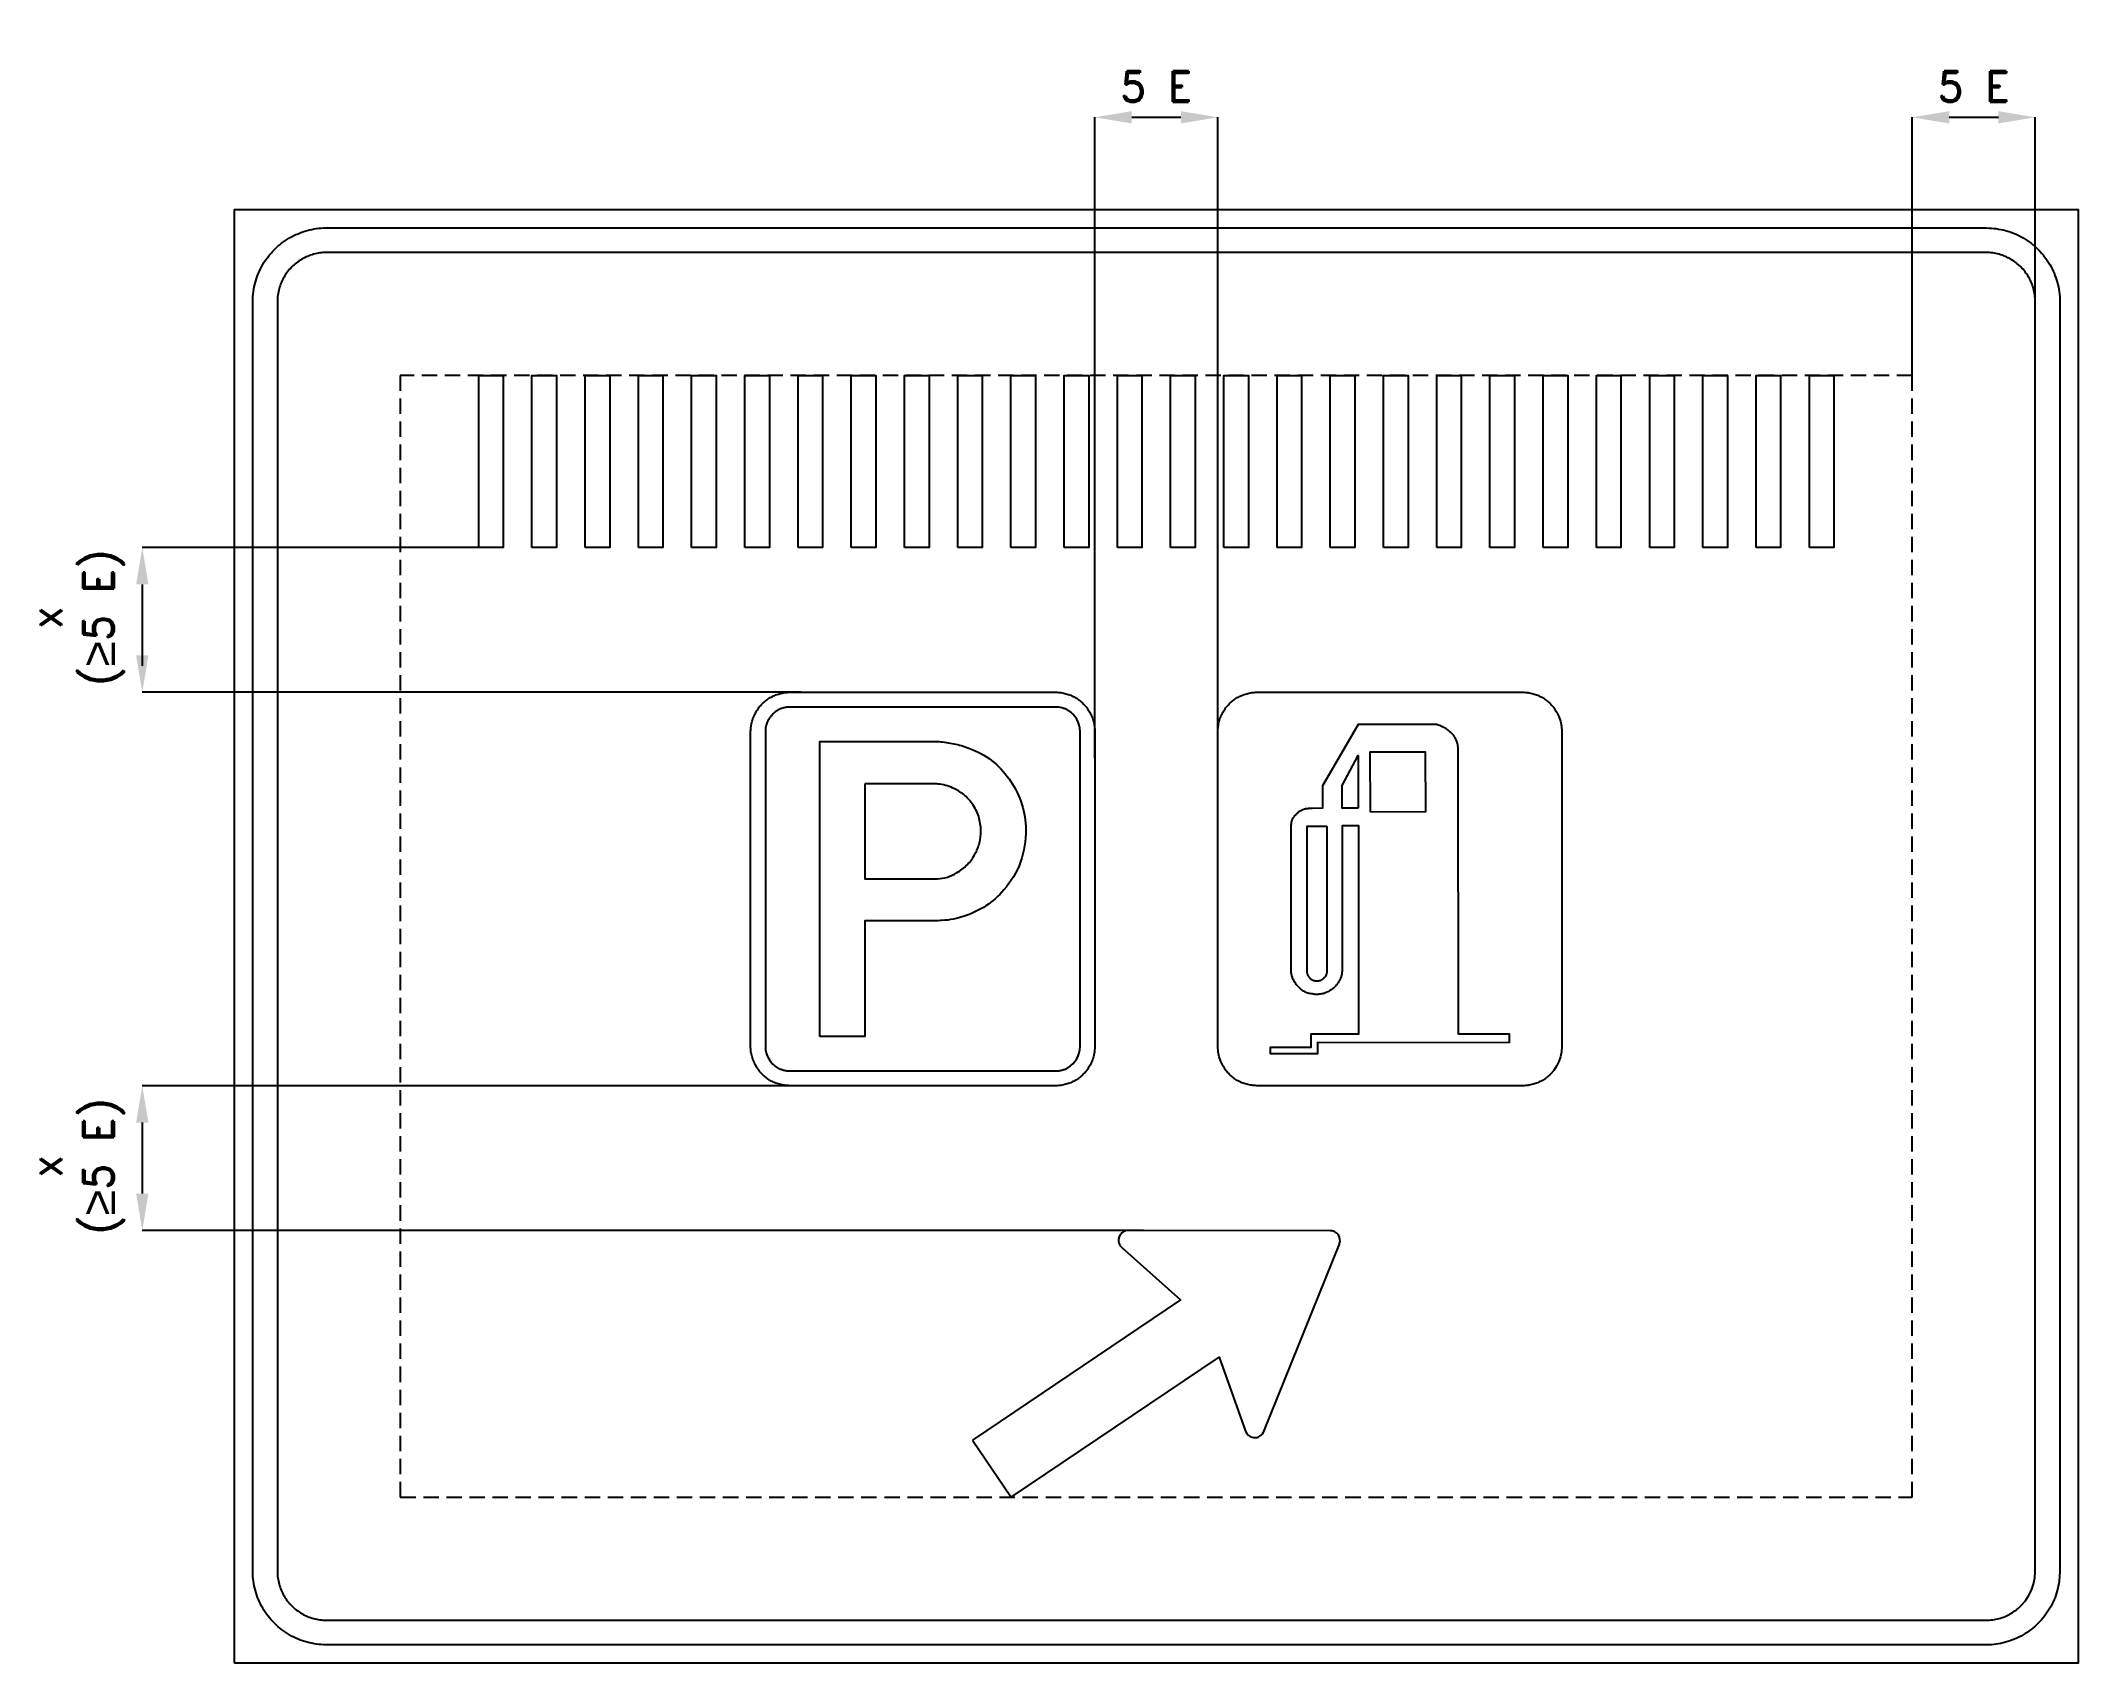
# Model space of a CAD drawing. Header units: millimetres. Extents: x -145 to 3170, y 1107 to 3747.
import ezdxf

# ---------------------------------------------------------------- set-up
doc = ezdxf.new("R2010")
doc.units = ezdxf.units.MM
doc.header["$LTSCALE"] = 5
doc.linetypes.add('ČÁRKOVANÁX2', pattern=[1.5, 1, -0.5])
doc.layers.add('Kóty', color=2, linetype='Continuous')
doc.layers.add('Značka', color=7, linetype='Continuous')
doc.styles.get("Standard").update_dxf_attribs({"font": 'romand.shx', "height": 50})
doc.dimstyles.get("Standard").update_dxf_attribs({"dimtxt": 50, "dimasz": 60, "dimexe": 0.18, "dimexo": 0.0625, "dimgap": 25, "dimtad": 1, "dimdec": 0, "dimzin": 0, "dimdsep": 46, "dimtxsty": 'Standard', "dimcen": 0.09, "dimadec": 0, "dimazin": 0, "dimtfac": 1, "dimtdec": 0, "dimtofl": 0, "dimtmove": 0, "dimatfit": 3, "dimfxl": 1, "dimtolj": 1, "dimtzin": 0, "dimarcsym": 0})

msp = doc.modelspace()

# ---------------------------------------------------------------- texts
at = {"layer": 'Kóty', "char_height": 50, "attachment_point": 5, "rotation": 90}
for s, insert, width in [('\\A1;x\\P({\\fArial|b0|i0|c238|p34;\\H1.08333x;≥\\Fromand|c238;\\H0.92308x;5 E)}', (-84.9, 2808.3), 508.342), ('\\A1;x\\P({\\fArial|b0|i0|c238|p34;\\H1.08333x;≥}5 E)', (-84.9, 1915.6), 336.117)]:
    msp.add_mtext(s, dxfattribs=dict(at, insert=insert, width=width))

# ---------------------------------------------------------------- blocks, each defined once
blk = doc.blocks.new('*D0')
at = {"layer": 'Defpoints', "color": 0, "transparency": 16777216}
for p in [(3099.7, 3622.2), (3099.7, 3238), (2899.7, 3202.2)]:
    blk.add_point(p, dxfattribs=at)
at = {"layer": 'Kóty', "color": 0, "lineweight": -2, "transparency": 16777216}
for p, q in [((2899.7, 3202.3), (2899.7, 3622.4)), ((2959.7, 3622.2), (3039.7, 3622.2)), ((3099.7, 3238), (3099.7, 3622.4))]:
    blk.add_line(p, q, dxfattribs=at)
at = {"layer": 'Kóty', "color": 0, "transparency": 16777216}
for points in [[(2959.7, 3632.2), (2959.7, 3612.2), (2899.7, 3622.2)], [(3039.7, 3632.2), (3039.7, 3612.2), (3099.7, 3622.2)]]:
    blk.add_solid(points, dxfattribs=at)
at = {"layer": 'Kóty', "color": 0, "transparency": 16777216, "insert": (2999.7, 3672.2), "char_height": 50, "attachment_point": 5}
blk.add_mtext('\\A1;5 E', dxfattribs=at)
blk = doc.blocks.new('*D1')
at = {"layer": 'Defpoints', "color": 0, "transparency": 16777216}
for p in [(1769.7, 3622.2), (1569.7, 2579.8), (1769.7, 2579.8)]:
    blk.add_point(p, dxfattribs=at)
at = {"layer": 'Kóty', "color": 0, "lineweight": -2, "transparency": 16777216}
for p, q in [((1569.7, 2579.9), (1569.7, 3622.4)), ((1629.7, 3622.2), (1709.7, 3622.2)), ((1769.7, 2579.9), (1769.7, 3622.4))]:
    blk.add_line(p, q, dxfattribs=at)
at = {"layer": 'Kóty', "color": 0, "transparency": 16777216}
for points in [[(1629.7, 3632.2), (1629.7, 3612.2), (1569.7, 3622.2)], [(1709.7, 3632.2), (1709.7, 3612.2), (1769.7, 3622.2)]]:
    blk.add_solid(points, dxfattribs=at)
at = {"layer": 'Kóty', "color": 0, "transparency": 16777216, "insert": (1669.7, 3672.2), "char_height": 50, "attachment_point": 5}
blk.add_mtext('\\A1;5 E', dxfattribs=at)

# ---------------------------------------------------------------- dimensions: what is measured, and where the dimension line sits
at = {"layer": 'Kóty'}
for base, p1, p2, picture, middle in [((1769.7, 3622.2), (1569.7, 2579.8), (1769.7, 2579.8), '*D1', (1669.7, 3672.2)), ((3099.7, 3622.2), (2899.7, 3202.2), (3099.7, 3238), '*D0', (2999.7, 3672.2))]:
    dim = msp.add_linear_dim(base=base, p1=p1, p2=p2, text='5 E', dimstyle='Standard', dxfattribs=at)
    dim.commit()
    dim.dimension.update_dxf_attribs({"geometry": picture, "text_midpoint": middle})

# ---------------------------------------------------------------- linework, layer by layer
at = {"layer": 'Kóty'}
for p, q in [((567.2, 2922.2), (19.7, 2922.2)), ((19.9, 2862.2), (19.9, 2729.6)), ((19.9, 2862.2), (19.9, 2746.8)), ((1091.9, 2686.8), (19.7, 2686.8)), ((1098.2, 2046.8), (19.7, 2046.8)), ((19.9, 1986.8), (19.9, 1871.3)), ((1649.1, 1811.3), (19.7, 1811.3))]:
    msp.add_line(p, q, dxfattribs=at)
for points in [[(9.9, 2862.2), (29.9, 2862.2), (19.9, 2922.2)], [(9.9, 2746.8), (29.9, 2746.8), (19.9, 2686.8)], [(9.9, 1986.8), (29.9, 1986.8), (19.9, 2046.8)], [(9.9, 1871.3), (29.9, 1871.3), (19.9, 1811.3)]]:
    msp.add_solid(points, dxfattribs=at)
at = {"layer": 'Značka', "color": 5}
for points in [[(169.7, 1107.2), (169.7, 3472.2), (3169.7, 3472.2), (3169.7, 1107.2), (169.7, 1107.2)], [(567.3, 2922.2), (567.3, 3202.2), (607.2, 3202.2), (607.2, 2922.2), (567.3, 2922.2)], [(653.9, 2922.2), (653.9, 3202.2), (693.8, 3202.2), (693.8, 2922.2), (653.9, 2922.2)], [(740.5, 2922.2), (740.5, 3202.2), (780.4, 3202.2), (780.4, 2922.2), (740.5, 2922.2)], [(827.1, 2922.2), (827.1, 3202.2), (867, 3202.2), (867, 2922.2), (827.1, 2922.2)], [(913.7, 2922.2), (913.7, 3202.2), (953.6, 3202.2), (953.6, 2922.2), (913.7, 2922.2)], [(1000.3, 2922.2), (1000.3, 3202.2), (1040.2, 3202.2), (1040.2, 2922.2), (1000.3, 2922.2)], [(1086.9, 2922.2), (1086.9, 3202.2), (1126.8, 3202.2), (1126.8, 2922.2), (1086.9, 2922.2)], [(1173.5, 2922.2), (1173.5, 3202.2), (1213.4, 3202.2), (1213.4, 2922.2), (1173.5, 2922.2)], [(1260, 2922.2), (1260, 3202.2), (1300, 3202.2), (1300, 2922.2), (1260, 2922.2)], [(1346.6, 2922.2), (1346.6, 3202.2), (1386.6, 3202.2), (1386.6, 2922.2), (1346.6, 2922.2)], [(1433.2, 2922.2), (1433.2, 3202.2), (1473.2, 3202.2), (1473.2, 2922.2), (1433.2, 2922.2)], [(1519.8, 2922.2), (1519.8, 3202.2), (1559.8, 3202.2), (1559.8, 2922.2), (1519.8, 2922.2)], [(1606.4, 2922.2), (1606.4, 3202.2), (1646.4, 3202.2), (1646.4, 2922.2), (1606.4, 2922.2)], [(1693, 2922.2), (1693, 3202.2), (1733, 3202.2), (1733, 2922.2), (1693, 2922.2)], [(1779.6, 2922.2), (1779.6, 3202.2), (1819.6, 3202.2), (1819.6, 2922.2), (1779.6, 2922.2)], [(1866.2, 2922.2), (1866.2, 3202.2), (1906.1, 3202.2), (1906.1, 2922.2), (1866.2, 2922.2)], [(1952.8, 2922.2), (1952.8, 3202.2), (1992.7, 3202.2), (1992.7, 2922.2), (1952.8, 2922.2)], [(2039.4, 2922.2), (2039.4, 3202.2), (2079.3, 3202.2), (2079.3, 2922.2), (2039.4, 2922.2)], [(2126, 2922.2), (2126, 3202.2), (2165.9, 3202.2), (2165.9, 2922.2), (2126, 2922.2)], [(2212.6, 2922.2), (2212.6, 3202.2), (2252.5, 3202.2), (2252.5, 2922.2), (2212.6, 2922.2)], [(2299.2, 2922.2), (2299.2, 3202.2), (2339.1, 3202.2), (2339.1, 2922.2), (2299.2, 2922.2)], [(2385.8, 2922.2), (2385.8, 3202.2), (2425.7, 3202.2), (2425.7, 2922.2), (2385.8, 2922.2)], [(2472.4, 2922.2), (2472.4, 3202.2), (2512.3, 3202.2), (2512.3, 2922.2), (2472.4, 2922.2)], [(2559, 2922.2), (2559, 3202.2), (2598.9, 3202.2), (2598.9, 2922.2), (2559, 2922.2)], [(2645.6, 2922.2), (2645.6, 3202.2), (2685.5, 3202.2), (2685.5, 2922.2), (2645.6, 2922.2)], [(2732.2, 2922.2), (2732.2, 3202.2), (2772.1, 3202.2), (2772.1, 2922.2), (2732.2, 2922.2)]]:
    msp.add_lwpolyline(points, dxfattribs=at)
for points in [[(319.7, 1137.2), (319.2, 1137.2), (318.8, 1137.2, -0.032181), (303.3, 1138.3, -0.035446), (288, 1141.5, -0.036271), (273.3, 1146.4, -0.034414), (259.4, 1153.4, -0.033711), (246.5, 1162.1, -0.034082), (234.8, 1172.3, -0.03421), (224.5, 1184, -0.034229), (215.9, 1196.9, -0.034026), (209, 1210.8, -0.033416), (203.9, 1225.5, -0.034113), (200.7, 1240.8, -0.036749), (199.7, 1256.3), (199.7, 1256.7), (199.7, 1257.2), (199.7, 3322.2), (199.7, 3322.7), (199.7, 3323.1, -0.03218), (200.8, 3338.6, -0.035459), (203.9, 3353.9, -0.036272), (208.9, 3368.6, -0.034417), (215.9, 3382.5, -0.03372), (224.6, 3395.4, -0.034076), (234.8, 3407, -0.034204), (246.5, 3417.3, -0.034215), (259.4, 3426, -0.03402), (273.3, 3432.9, -0.033415), (288, 3437.9, -0.034111), (303.3, 3441.2, -0.036748), (318.8, 3442.2), (319.2, 3442.2), (319.7, 3442.2), (3019.7, 3442.2), (3020.2, 3442.2), (3020.6, 3442.2, -0.032176), (3036.1, 3441.1, -0.03546), (3051.4, 3437.9, -0.036261), (3066.1, 3433, -0.034411), (3080, 3426, -0.03372), (3092.9, 3417.3, -0.034086), (3104.5, 3407, -0.034181), (3114.8, 3395.4, -0.034228), (3123.5, 3382.5, -0.03402), (3130.4, 3368.6, -0.033371), (3135.4, 3353.9, -0.034142), (3138.7, 3338.6, -0.036779), (3139.7, 3323.1), (3139.7, 3322.7), (3139.7, 3322.2), (3139.7, 1257.2), (3139.7, 1256.7), (3139.7, 1256.3), (3138.6, 1240.8, -0.035396), (3135.4, 1225.5, -0.036252), (3130.5, 1210.8, -0.034424), (3123.5, 1196.9, -0.033718), (3114.8, 1184, -0.034079), (3104.5, 1172.3, -0.034202), (3092.9, 1162, -0.034241), (3080, 1153.4, -0.034038), (3066.1, 1146.5, -0.033416), (3051.4, 1141.5, -0.034135), (3036.1, 1138.2, -0.036746), (3020.6, 1137.2), (3020.2, 1137.2), (3019.7, 1137.2), (319.7, 1137.2)], [(319.7, 1177.2), (3019.7, 1177.2), (3020, 1177.2), (3020.3, 1177.2, 0.032184), (3030.7, 1177.9, 0.035448), (3040.8, 1180, 0.036282), (3050.6, 1183.4, 0.034422), (3059.9, 1188, 0.033745), (3068.5, 1193.8, 0.034102), (3076.3, 1200.6), (3083.1, 1208.4), (3088.9, 1217), (3093.5, 1226.3), (3096.9, 1236.1), (3099, 1246.2), (3099.7, 1256.6), (3099.7, 1256.9), (3099.7, 1257.2), (3099.7, 3322.2), (3099.7, 3322.5), (3099.7, 3322.8, 0.032177), (3099, 3333.2, 0.035489), (3096.9, 3343.3, 0.036281), (3093.5, 3353.1, 0.034425), (3088.9, 3362.4, 0.03374), (3083.1, 3371, 0.034066), (3076.3, 3378.8, 0.03423), (3068.5, 3385.6, 0.0342), (3059.9, 3391.4, 0.034034), (3050.6, 3396, 0.033425), (3040.8, 3399.4, 0.034147), (3030.6, 3401.5, 0.03674), (3020.3, 3402.2), (3020, 3402.2), (3019.7, 3402.2), (319.7, 3402.2), (319.4, 3402.2), (319.1, 3402.2, 0.032177), (308.7, 3401.5, 0.035443), (298.6, 3399.4, 0.036259), (288.8, 3396, 0.034425), (279.5, 3391.4, 0.033741), (270.9, 3385.6, 0.034066), (263.1, 3378.8, 0.034182), (256.3, 3371, 0.034226), (250.5, 3362.4, 0.034056), (245.9, 3353.1, 0.033425), (242.5, 3343.3, 0.034151), (240.4, 3333.1, 0.036743), (239.7, 3322.8), (239.7, 3322.5), (239.7, 3322.2), (239.7, 1257.2), (239.7, 1256.9), (239.7, 1256.6, 0.032179), (240.4, 1246.2, 0.035442), (242.5, 1236.1, 0.03626), (245.8, 1226.3, 0.034424), (250.5, 1217, 0.033731), (256.3, 1208.4, 0.034079), (263.1, 1200.6, 0.034187), (270.9, 1193.8, 0.034232), (279.5, 1188, 0.034052), (288.8, 1183.4, 0.03342), (298.6, 1180, 0.034126), (308.7, 1177.9, 0.036746), (319.1, 1177.2), (319.4, 1177.2), (319.7, 1177.2)], [(1073.7, 2046.8), (1073.4, 2046.8), (1073.2, 2046.8, -0.032171), (1064.9, 2047.4, -0.035431), (1056.8, 2049.1, -0.036261), (1049, 2051.7, -0.034426), (1041.5, 2055.4, -0.033705), (1034.7, 2060, -0.034056), (1028.4, 2065.5, -0.034221), (1022.9, 2071.7, -0.034229), (1018.4, 2078.6, -0.034065), (1014.6, 2086, -0.033412), (1012, 2093.9, -0.03411), (1010.2, 2102, -0.036753), (1009.7, 2110.3), (1009.7, 2110.5), (1009.7, 2110.8), (1009.7, 2622.8), (1009.7, 2623), (1009.7, 2623.3, -0.032173), (1010.3, 2631.5, -0.035466), (1012, 2639.7, -0.036258), (1014.6, 2647.5, -0.034412), (1018.4, 2654.9, -0.033716), (1023, 2661.8, -0.034106), (1028.4, 2668, -0.034185), (1034.7, 2673.5, -0.034221), (1041.5, 2678.1, -0.034042), (1049, 2681.8, -0.033403), (1056.8, 2684.5, -0.034138), (1064.9, 2686.2, -0.036753), (1073.2, 2686.8), (1073.4, 2686.8), (1073.7, 2686.8), (1505.7, 2686.8), (1505.9, 2686.8), (1506.2, 2686.8, -0.0322), (1514.5, 2686.2, -0.03546), (1522.6, 2684.5, -0.036254), (1530.4, 2681.9, -0.034432), (1537.8, 2678.1, -0.033711), (1544.7, 2673.5, -0.034067), (1550.9, 2668, -0.034216), (1556.4, 2661.8, -0.034221), (1561, 2654.9, -0.034068), (1564.7, 2647.5, -0.033412), (1567.4, 2639.7, -0.034112), (1569.1, 2631.5, -0.036754), (1569.7, 2623.3), (1569.7, 2623), (1569.7, 2622.8), (1569.7, 2110.8), (1569.7, 2110.5), (1569.7, 2110.3), (1569.1, 2102), (1567.4, 2093.9, -0.036261), (1564.8, 2086, -0.034412), (1561, 2078.6, -0.033708), (1556.4, 2071.7, -0.034091), (1550.9, 2065.5, -0.034191), (1544.7, 2060, -0.034221), (1537.8, 2055.4, -0.034029), (1530.4, 2051.7, -0.033402), (1522.6, 2049.1, -0.034116), (1514.5, 2047.3, -0.036746), (1506.2, 2046.8), (1505.9, 2046.8), (1505.7, 2046.8), (1073.7, 2046.8)], [(1073.7, 2070.8), (1505.7, 2070.8), (1505.9, 2070.8), (1506, 2070.8, 0.032183), (1511.2, 2071.1, 0.035447), (1516.2, 2072.2, 0.036274), (1521.2, 2073.9, 0.034414), (1525.8, 2076.2, 0.033745), (1530.1, 2079.1), (1534, 2082.5), (1537.4, 2086.4), (1540.3, 2090.7), (1542.6, 2095.3), (1544.3, 2100.2), (1545.3, 2105.3), (1545.7, 2110.5), (1545.7, 2110.6), (1545.7, 2110.8), (1545.7, 2622.8), (1545.7, 2622.9), (1545.7, 2623.1), (1545.3, 2628.3), (1544.3, 2633.3), (1542.6, 2638.2), (1540.3, 2642.9), (1537.4, 2647.2), (1534, 2651.1, 0.03423), (1530.1, 2654.5, 0.034219), (1525.8, 2657.4, 0.034034), (1521.2, 2659.7, 0.033425), (1516.2, 2661.4, 0.034101), (1511.2, 2662.4, 0.036764), (1506, 2662.8), (1505.9, 2662.8), (1505.7, 2662.8), (1073.7, 2662.8), (1073.5, 2662.8), (1073.4, 2662.8, 0.032207), (1068.2, 2662.4, 0.035447), (1063.1, 2661.4, 0.036297), (1058.2, 2659.7, 0.034446), (1053.6, 2657.4, 0.033735), (1049.3, 2654.5, 0.034097), (1045.4, 2651.1, 0.034195), (1042, 2647.2, 0.034193), (1039.1, 2642.9, 0.034014), (1036.8, 2638.2), (1035.1, 2633.3), (1034, 2628.3), (1033.7, 2623.1), (1033.7, 2622.9), (1033.7, 2622.8), (1033.7, 2110.8), (1033.7, 2110.6), (1033.7, 2110.5), (1034.1, 2105.3), (1035.1, 2100.2), (1036.8, 2095.3), (1039.1, 2090.7), (1042, 2086.4), (1045.4, 2082.5, 0.034247), (1049.3, 2079.1, 0.034199), (1053.6, 2076.2, 0.034034), (1058.2, 2073.9, 0.033414), (1063.1, 2072.2, 0.034124), (1068.2, 2071.1, 0.03674), (1073.4, 2070.8), (1073.5, 2070.8), (1073.7, 2070.8)], [(1122.1, 2126.8), (1122.1, 2606.8), (1316.2, 2606.8), (1319.1, 2606.4), (1322, 2606, -0.025341), (1346.6, 2601.6, -0.042916), (1370.3, 2593.8, -0.079585), (1405.7, 2572.6, -0.076487), (1433.1, 2541.5, -0.07689), (1451.1, 2504.5, -0.075733), (1457.3, 2463.7, -0.094029), (1448.7, 2411, -0.098354), (1421.4, 2365.2, -0.073291), (1392.5, 2339.5, -0.067696), (1357.6, 2322.8, -0.034201), (1339.5, 2317.8, -0.037878), (1321, 2315.5, -0.004964), (1317.9, 2315.3), (1314.8, 2315.2), (1195.6, 2315.2), (1195.6, 2126.8), (1122.1, 2126.8)], [(1195.6, 2537.8), (1195.6, 2383.4), (1309.3, 2383.4, 0.002495), (1311.5, 2383.4, 0.007597), (1313.8, 2383.5, 0.067139), (1329.7, 2386.3, 0.057706), (1344.7, 2393.1, 0.07174), (1361.9, 2406.2, 0.074491), (1374.6, 2423.5, 0.068264), (1381.9, 2441.7, 0.065314), (1384.1, 2461.2, 0.077206), (1380.7, 2484.5, 0.083748), (1370.2, 2505.4, 0.073401), (1356.3, 2520.4, 0.066077), (1338.8, 2531, 0.042654), (1326.9, 2535.4, 0.049252), (1314.6, 2537.6), (1312.7, 2537.7), (1310.8, 2537.8), (1195.6, 2537.8)], [(1370.8, 1470), (1433.5, 1377.2), (1771.7, 1605.3), (1815, 1484.9), (1815.3, 1484.2), (1815.6, 1483.5), (1817.1, 1480.8), (1819.2, 1478.5), (1822.3, 1476.2, 0.064176), (1825.9, 1474.8, 0.063983), (1829.7, 1474.3, 0.063863), (1833.6, 1474.7, 0.063483), (1837.2, 1476, 0.062361), (1840.4, 1478.1), (1842.6, 1480.3), (1844.2, 1482.9), (1844.6, 1483.6), (1844.9, 1484.3), (1967.5, 1789), (1967.7, 1789.7), (1968, 1790.4), (1968.6, 1793.5), (1968.5, 1796.6), (1967.7, 1800.4), (1965.9, 1803.9), (1963.4, 1806.8, 0.063091), (1960.2, 1809), (1957.3, 1810.3, 0.056926), (1954.2, 1810.8), (1953.4, 1810.9), (1952.7, 1810.9), (1624.3, 1811.4), (1623.5, 1811.3), (1622.7, 1811.3, 0.051443), (1619.7, 1810.7, 0.05157), (1616.8, 1809.6, 0.064168), (1613.6, 1807.4, 0.064104), (1611.1, 1804.5), (1609.3, 1801.1), (1608.4, 1797.3), (1608.3, 1793.5), (1609.3, 1789.7), (1610.6, 1786.9), (1612.5, 1784.5), (1613, 1784), (1613.6, 1783.4), (1709.1, 1698.2), (1370.8, 1470)]]:
    msp.add_lwpolyline(points, format="xyb", dxfattribs=at)
at = {"layer": 'Značka', "color": 6, "linetype": 'ČÁRKOVANÁX2', "ltscale": 5}
msp.add_lwpolyline([(2899.7, 1377.2), (2899.7, 3202.2), (439.7, 3202.2), (439.7, 1377.2), (2899.7, 1377.2)], dxfattribs=at)
at = {"layer": 'Značka', "color": 251}
for points in [[(1833.7, 2046.8), (1833.4, 2046.8), (1833.2, 2046.8, -0.032176), (1824.9, 2047.4, -0.035438), (1816.8, 2049.1, -0.03627), (1809, 2051.7, -0.034399), (1801.5, 2055.4, -0.033755), (1794.7, 2060, -0.034075), (1788.4, 2065.5, -0.034176), (1782.9, 2071.7, -0.034253), (1778.4, 2078.6), (1774.6, 2086), (1772, 2093.9), (1770.2, 2102), (1769.7, 2110.3), (1769.7, 2110.5), (1769.7, 2110.8), (1769.7, 2622.8), (1769.7, 2623), (1769.7, 2623.3), (1770.3, 2631.5, -0.035466), (1772, 2639.7, -0.036258), (1774.6, 2647.5, -0.034466), (1778.4, 2654.9, -0.033715), (1783, 2661.8, -0.034129), (1788.4, 2668, -0.034204), (1794.7, 2673.5, -0.034238), (1801.5, 2678.1, -0.034069), (1809, 2681.8, -0.03343), (1816.8, 2684.5, -0.034145), (1824.9, 2686.2, -0.036754), (1833.2, 2686.8), (1833.4, 2686.8), (1833.7, 2686.8), (2265.7, 2686.8), (2265.9, 2686.8), (2266.2, 2686.8, -0.032205), (2274.5, 2686.2, -0.035467), (2282.6, 2684.5, -0.036263), (2290.4, 2681.9, -0.034405), (2297.8, 2678.1, -0.033761), (2304.7, 2673.5, -0.034086), (2310.9, 2668, -0.034172), (2316.4, 2661.8, -0.034245), (2321, 2654.9), (2324.7, 2647.5), (2327.4, 2639.7), (2329.1, 2631.5), (2329.7, 2623.3), (2329.7, 2623), (2329.7, 2622.8), (2329.7, 2110.8), (2329.7, 2110.5), (2329.7, 2110.3), (2329.1, 2102), (2327.4, 2093.9), (2324.8, 2086), (2321, 2078.6), (2316.4, 2071.7), (2310.9, 2065.5, -0.034209), (2304.7, 2060, -0.034238), (2297.8, 2055.4, -0.034056), (2290.4, 2051.7, -0.03343), (2282.6, 2049.1, -0.034123), (2274.5, 2047.3, -0.036747), (2266.2, 2046.8), (2265.9, 2046.8), (2265.7, 2046.8), (1833.7, 2046.8)], [(2243.8, 2116.6), (1931.8, 2117.1), (1931.8, 2098.8), (1855.6, 2098.8), (1855.6, 2109.6), (1921.5, 2109.6), (1921.5, 2131.2), (1999.1, 2131.2), (1999.1, 2469.4), (1972.3, 2469.4), (1972.3, 2238.3), (1972.3, 2235.9), (1972.3, 2235.8), (1972.3, 2235.7), (1972.1, 2234.8), (1972, 2234), (1971.9, 2233.2), (1971.9, 2232.5), (1971.8, 2231.7), (1971.7, 2231), (1971.7, 2230.4), (1971.6, 2229.8), (1971.5, 2229.1), (1971.4, 2228.4), (1971.1, 2227.2), (1970.9, 2226), (1970.6, 2224.9), (1970.2, 2223.9), (1969.8, 2222.8), (1969.4, 2221.8), (1969.1, 2221), (1968.7, 2220.1), (1968.1, 2219.1), (1967.6, 2218.1), (1966.9, 2216.8), (1966.2, 2215.5), (1965.5, 2214.4), (1964.8, 2213.4), (1964.1, 2212.4), (1963.4, 2211.5), (1962.8, 2210.7), (1962.2, 2210), (1961.4, 2209.1), (1960.5, 2208.2), (1959.5, 2207.1), (1958.4, 2206), (1957.4, 2205.1), (1956.3, 2204.2), (1955.3, 2203.4), (1954.2, 2202.6), (1953.3, 2202), (1952.4, 2201.5), (1951.3, 2200.9), (1950.2, 2200.2), (1948.8, 2199.5), (1947.4, 2198.7), (1946.2, 2198.2), (1945, 2197.7), (1943.8, 2197.3), (1942.6, 2196.9), (1941.7, 2196.6), (1940.7, 2196.4), (1939.6, 2196.2), (1938.4, 2196), (1936.6, 2195.7), (1934.8, 2195.5), (1933.3, 2195.4, -0.010399), (1931.8, 2195.3, -0.009457), (1930.3, 2195.3, -0.008968), (1928.8, 2195.4), (1927.6, 2195.4), (1926.4, 2195.6), (1924.9, 2195.8), (1923.4, 2196), (1921.5, 2196.3), (1919.6, 2196.6), (1918, 2197), (1916.4, 2197.5), (1914.8, 2198), (1913.2, 2198.7), (1912, 2199.2), (1910.8, 2199.9), (1909.3, 2200.7), (1907.8, 2201.7), (1906.3, 2202.7), (1904.9, 2203.8), (1903.7, 2204.8), (1902.5, 2205.9), (1901.4, 2207), (1900.3, 2208.1), (1899.4, 2209), (1898.6, 2210), (1897.5, 2211.2), (1896.6, 2212.5), (1895.5, 2214), (1894.6, 2215.5), (1893.9, 2216.8), (1893.2, 2218.1), (1892.5, 2219.4), (1892, 2220.7), (1891.5, 2221.8), (1891.2, 2222.8), (1890.8, 2224.2), (1890.4, 2225.6), (1890, 2226.9), (1889.6, 2228.1), (1889.4, 2229.2), (1889.3, 2230.4), (1889.2, 2231.5), (1889.1, 2232.7), (1889.1, 2233.7), (1889, 2234.6), (1889, 2235.7), (1889, 2236.9), (1889, 2238), (1889, 2239.2), (1889, 2240.1), (1889, 2241), (1889, 2241.9), (1889, 2242.7), (1889, 2243.4), (1889, 2244.1), (1889, 2244.8), (1889, 2245.6), (1889, 2245.7), (1889, 2245.8), (1889, 2456.7), (1889, 2463.8), (1889, 2463.9), (1889, 2464.1), (1889, 2465.1), (1889, 2466.1), (1889, 2467.1), (1889.1, 2468.1), (1889.1, 2469), (1889.2, 2470), (1889.2, 2470.7), (1889.3, 2471.4), (1889.4, 2472.3), (1889.5, 2473.2), (1889.7, 2474.4), (1889.9, 2475.6), (1890.2, 2476.6), (1890.4, 2477.7), (1890.7, 2478.7), (1891.1, 2479.7), (1891.4, 2480.5), (1891.8, 2481.3), (1892.2, 2482.2), (1892.8, 2483), (1893.3, 2483.7), (1893.8, 2484.4), (1894.3, 2485), (1894.7, 2485.5), (1895.2, 2486.1), (1895.6, 2486.7), (1896, 2487.1), (1896.4, 2487.6), (1897, 2488.1), (1897.5, 2488.7), (1898.6, 2489.8), (1899.7, 2491), (1900.7, 2491.8), (1901.7, 2492.7), (1902.8, 2493.4), (1904, 2494.2), (1904.9, 2494.7), (1905.8, 2495.2), (1907.1, 2495.7), (1908.3, 2496.2), (1909.5, 2496.7), (1910.7, 2497.1), (1911.7, 2497.3), (1912.7, 2497.6), (1913.6, 2497.7), (1914.6, 2497.9), (1915.4, 2498), (1916.2, 2498), (1917.1, 2498.1, -0.008853), (1917.9, 2498.1), (1918, 2498.1), (1918.2, 2498.1), (1923.4, 2498.5), (1940.8, 2499), (1940.8, 2535.2), (1998.6, 2634.8), (2125.7, 2634.8), (2125.8, 2634.7), (2125.9, 2634.7), (2126.6, 2634.4), (2127.4, 2634.2), (2128.1, 2633.9), (2128.8, 2633.7), (2129.5, 2633.5), (2130.2, 2633.3), (2130.8, 2633.1), (2131.3, 2632.9), (2132, 2632.7), (2132.7, 2632.4), (2133.8, 2631.9), (2134.8, 2631.4), (2135.7, 2631), (2136.6, 2630.5), (2137.5, 2630.1), (2138.4, 2629.6), (2139, 2629.2), (2139.7, 2628.8), (2140.4, 2628.3), (2141.2, 2627.7), (2142.1, 2627.1), (2143.1, 2626.4), (2143.8, 2625.8), (2144.5, 2625.3), (2145.2, 2624.7), (2145.8, 2624.1), (2146.4, 2623.7), (2146.9, 2623.2), (2147.6, 2622.7), (2148.3, 2622.1), (2149.1, 2621.3), (2149.9, 2620.4), (2150.6, 2619.7), (2151.3, 2619), (2151.9, 2618.2), (2152.5, 2617.5), (2153, 2616.9), (2153.4, 2616.2), (2153.9, 2615.4), (2154.4, 2614.6), (2155.2, 2613.2), (2156, 2611.8), (2156.6, 2610.6), (2157.2, 2609.4), (2157.7, 2608.2), (2158.2, 2606.9), (2158.5, 2605.9), (2158.9, 2604.9), (2159.2, 2603.6), (2159.5, 2602.4), (2159.7, 2601.2), (2159.9, 2600), (2160, 2599), (2160.1, 2598), (2160.2, 2597), (2160.3, 2596.1), (2160.4, 2595.3), (2160.4, 2594.5), (2160.5, 2593.6), (2160.5, 2592.8), (2160.5, 2592.6), (2160.5, 2592.5), (2161, 2131.2), (2243.8, 2131.2), (2243.8, 2117.1), (2243.8, 2116.6)], [(1946.9, 2469), (1946.9, 2235), (1946.9, 2230.8), (1946.9, 2230.7), (1946.9, 2230.6), (1946.7, 2230.1), (1946.6, 2229.5), (1946.5, 2229), (1946.4, 2228.5), (1946.3, 2228.1), (1946.2, 2227.6), (1946.1, 2227.3), (1945.9, 2226.9), (1945.8, 2226.6), (1945.6, 2226.2), (1945.5, 2226.1), (1945.5, 2226.1), (1945.5, 2226), (1945.4, 2226), (1945.4, 2225.8), (1945.3, 2225.7), (1945.2, 2225.4), (1945.1, 2225.1), (1944.8, 2224.7), (1944.6, 2224.3), (1944.3, 2223.9), (1944, 2223.5), (1943.7, 2223.2), (1943.5, 2222.9), (1943.1, 2222.7), (1942.8, 2222.4), (1942.7, 2222.4), (1942.7, 2222.3), (1942.6, 2222.2), (1942.5, 2222.2), (1942.4, 2222), (1942.3, 2221.8), (1941.9, 2221.4), (1941.6, 2221.1), (1941.1, 2220.6), (1940.6, 2220.1), (1940, 2219.7), (1939.5, 2219.3), (1939.1, 2219), (1938.6, 2218.7), (1938.1, 2218.4), (1937.5, 2218.1), (1936.1, 2217.6), (1934.7, 2217.3), (1933.5, 2217), (1932.3, 2216.9), (1931.1, 2216.8, -0.018987), (1929.9, 2216.8), (1929, 2216.9), (1928, 2217), (1926.9, 2217.3), (1925.7, 2217.6), (1924.6, 2218), (1923.5, 2218.5), (1922.7, 2219), (1921.9, 2219.6), (1921.1, 2220.2), (1920.4, 2220.9), (1919.9, 2221.5), (1919.4, 2222.1), (1918.8, 2222.9), (1918.2, 2223.7), (1917.9, 2224.2), (1917.5, 2224.8), (1917.3, 2225.2), (1917, 2225.6), (1916.7, 2226), (1916.5, 2226.4), (1916.3, 2226.8), (1916.2, 2227.1), (1916, 2227.5), (1915.8, 2228), (1915.7, 2228.5), (1915.6, 2229), (1915.5, 2229.5), (1915.5, 2230), (1915.4, 2230.5), (1915.4, 2231), (1915.4, 2231.4), (1915.4, 2231.8), (1915.4, 2232.2), (1915.4, 2232.5), (1915.4, 2232.6), (1915.4, 2232.7), (1915.4, 2236.4), (1914.9, 2469), (1946.9, 2469)]]:
    msp.add_lwpolyline(points, format="xyb", dxfattribs=at)
for points in [[(2107.8, 2492), (2018.4, 2492.4), (2017.9, 2589.7), (2021.2, 2589.7), (2024.5, 2589.7), (2038.8, 2589.7), (2053.1, 2589.7), (2057.5, 2589.7), (2061.8, 2589.7), (2064.1, 2589.7), (2066.3, 2589.7), (2071.2, 2589.7), (2076, 2589.7), (2088.4, 2589.7), (2100.8, 2589.7), (2104.1, 2589.7), (2107.3, 2589.7), (2107.8, 2492)], [(1998.2, 2498.5), (1972.3, 2498.5), (1972.3, 2535.2), (1998.2, 2584), (1998.2, 2498.5)]]:
    msp.add_lwpolyline(points, dxfattribs=at)

msp.set_redraw_order([(e.dxf.handle, doc.entitydb.next_handle()) for e in msp.query("TEXT MTEXT ATTDEF DIMENSION ARC_DIMENSION")])  # texts and dimensions are drawn at this point

doc.saveas('drawing.dxf')
